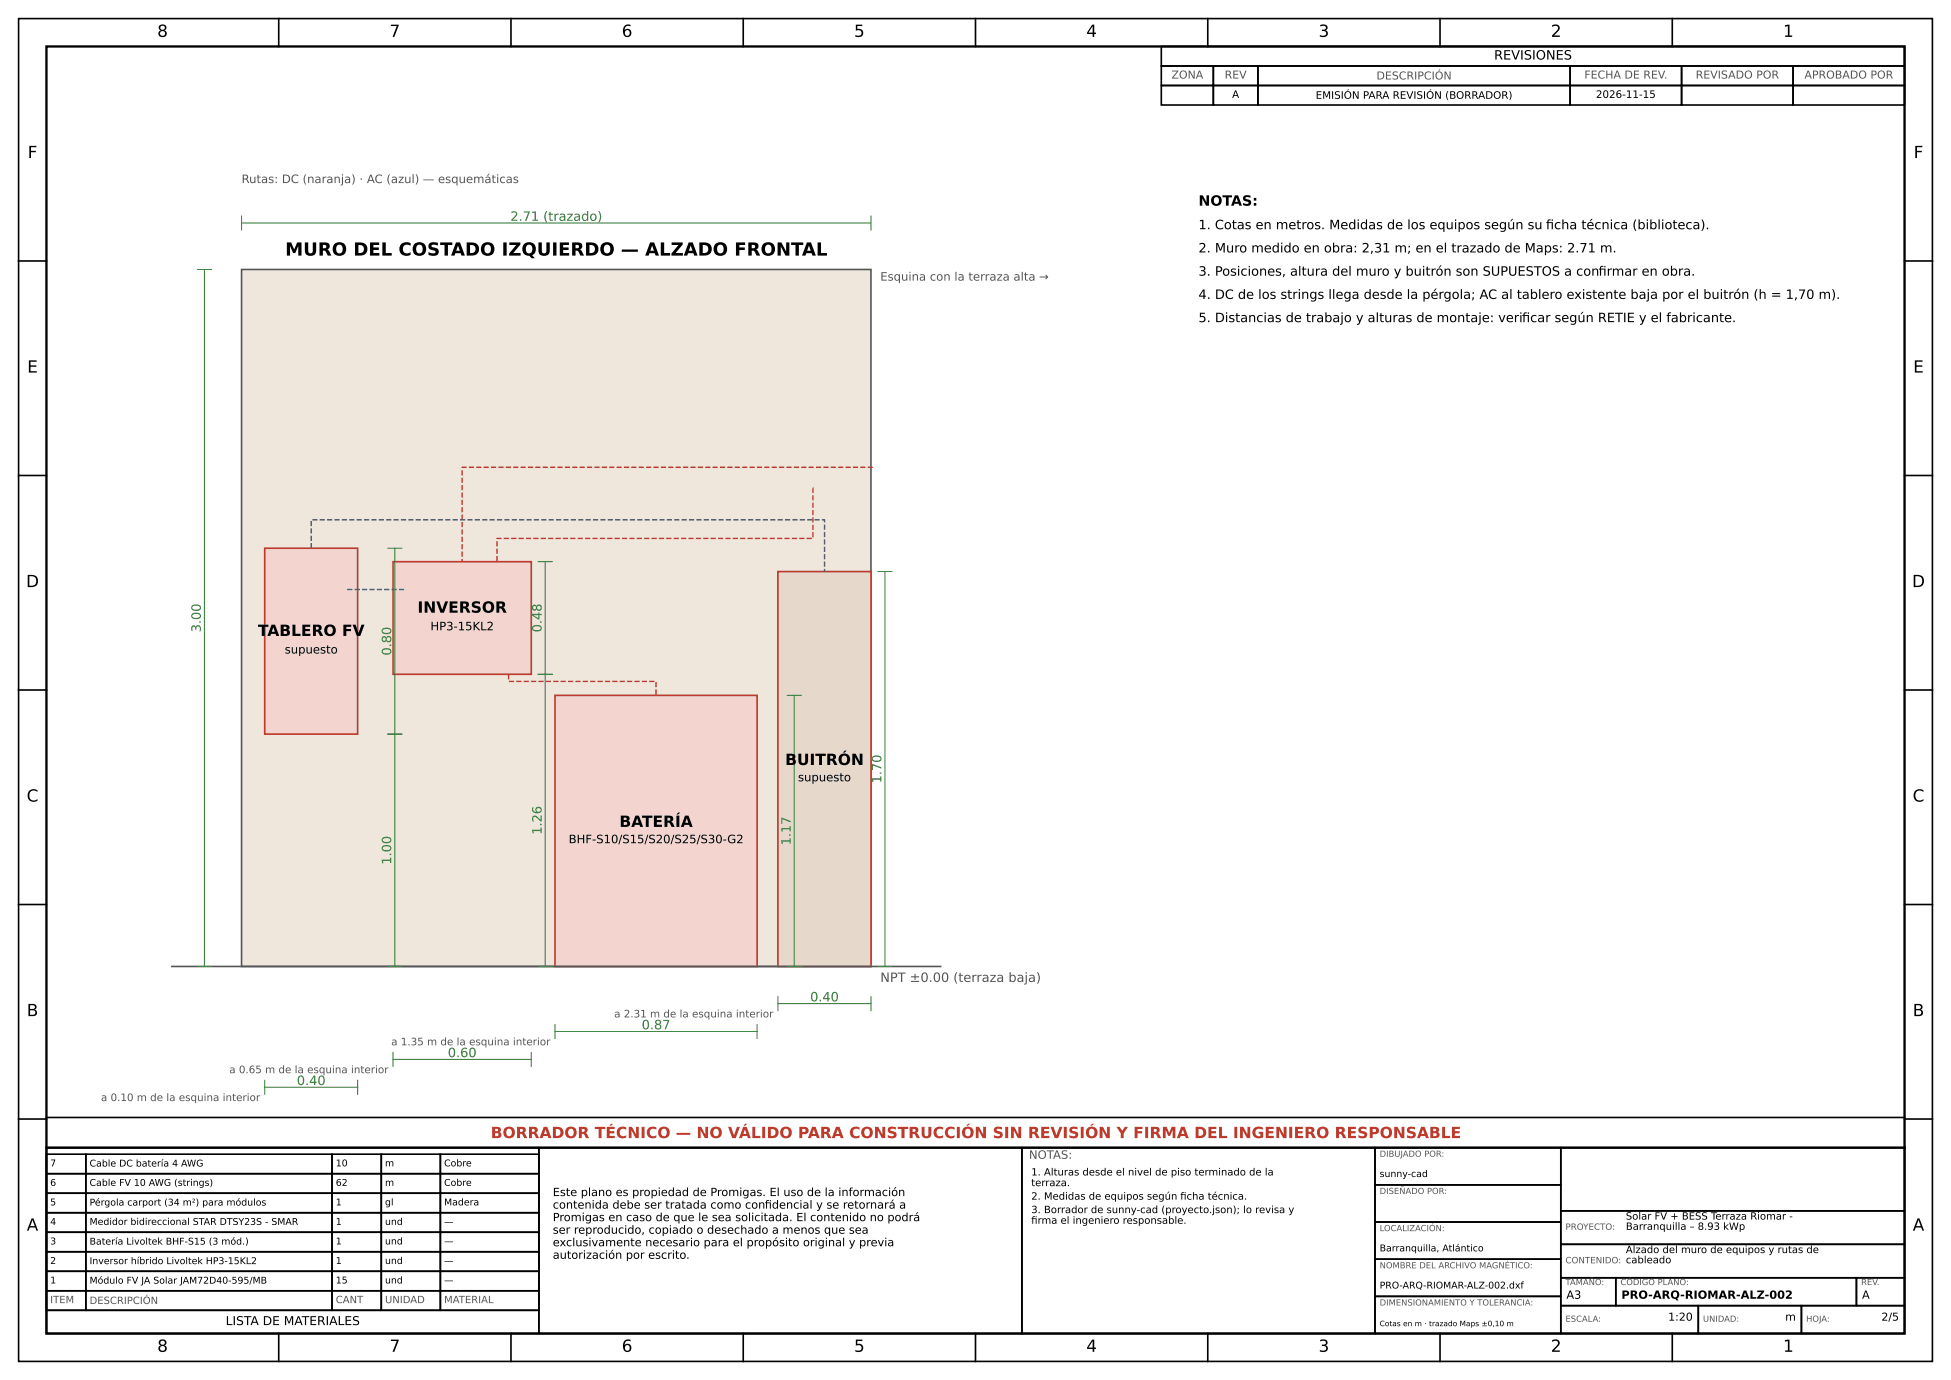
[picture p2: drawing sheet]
<svg xmlns="http://www.w3.org/2000/svg" width="420mm" height="297mm" viewBox="0 0 420 297" stroke-linecap="round" stroke-linejoin="round" font-family="sans-serif">
<defs><g id="words">
<text font-size="3.9" x="61.4" y="55">MURO DEL COSTADO IZQUIERDO — ALZADO FRONTAL</text>
<g font-size="3.6">
<text x="33.9" y="7.9">8</text>
<text x="83.9" y="7.9">7</text>
<text x="133.9" y="7.9">6</text>
<text x="183.9" y="7.9">5</text>
<text x="233.9" y="7.9">4</text>
<text x="283.9" y="7.9">3</text>
<text x="333.9" y="7.9">2</text>
<text x="383.9" y="7.9">1</text>
<text x="6" y="34">F</text>
<text x="412" y="34">F</text>
<text x="5.9" y="80.2">E</text>
<text x="411.9" y="80.2">E</text>
<text x="5.6" y="126.4">D</text>
<text x="411.6" y="126.4">D</text>
<text x="5.7" y="172.5">C</text>
<text x="411.7" y="172.5">C</text>
<text x="5.8" y="218.7">B</text>
<text x="411.8" y="218.7">B</text>
<text x="5.8" y="264.9">A</text>
<text x="411.8" y="264.9">A</text>
<text x="33.9" y="290.9">8</text>
<text x="83.9" y="290.9">7</text>
<text x="133.9" y="290.9">6</text>
<text x="183.9" y="290.9">5</text>
<text x="233.9" y="290.9">4</text>
<text x="283.9" y="290.9">3</text>
<text x="333.9" y="290.9">2</text>
<text x="383.9" y="290.9">1</text>
</g>
<g font-size="3.3">
<text x="89.9" y="131.9">INVERSOR</text>
<text x="55.5" y="136.9">TABLERO FV</text>
<text x="169" y="164.6">BUITRÓN</text>
<text x="133.3" y="178">BATERÍA</text>
</g>
<text font-size="3.3" fill="#c0392b" x="105.6" y="244.9">BORRADOR TÉCNICO — NO VÁLIDO PARA CONSTRUCCIÓN SIN REVISIÓN Y FIRMA DEL INGENIERO RESPONSABLE</text>
<text font-size="3.1" x="258" y="44.3">NOTAS:</text>
<g font-size="2.8">
<text x="321.6" y="12.8">REVISIONES</text>
<text x="258" y="49.3">1. Cotas en metros. Medidas de los equipos según su fcha técnica (biblioteca).</text>
<text x="332.8" y="49.3">i</text>
<text x="258" y="54.3">2. Muro medido en obra: 2,31 m; en el trazado de Maps: 2.71 m.</text>
<text x="258" y="59.3">3. Posiciones, altura del muro y buitrón son SUPUESTOS a confrmar en obra.</text>
<text x="344.1" y="59.3">i</text>
<text x="258" y="64.3">4. DC de los strings llega desde la pérgola; AC al tablero existente baja por el buitrón (h = 1,70 m).</text>
<text x="258" y="69.3">5. Distancias de trabajo y alturas de montaje: verifcar según RETIE y el fabricante.</text>
<text x="327.7" y="69.3">i</text>
</g>
<g font-size="2.8" fill="#2e7d32">
<text x="109.9" y="47.5">2.71 (trazado)</text>
<text x="43.2" y="136.1" transform="rotate(-90 43.2 136.1)">3.00</text>
<text x="116.6" y="136.1" transform="rotate(-90 116.6 136.1)">0.48</text>
<text x="84.2" y="141.1" transform="rotate(-90 84.2 141.1)">0.80</text>
<text x="189.7" y="168.6" transform="rotate(-90 189.7 168.6)">1.70</text>
<text x="116.6" y="179.6" transform="rotate(-90 116.6 179.6)">1.26</text>
<text x="170.2" y="181.9" transform="rotate(-90 170.2 181.9)">1.17</text>
<text x="84.2" y="186.1" transform="rotate(-90 84.2 186.1)">1.00</text>
<text x="174.4" y="215.5">0.40</text>
<text x="138.1" y="221.5">0.87</text>
<text x="96.4" y="227.5">0.60</text>
<text x="63.9" y="233.5">0.40</text>
</g>
<text font-size="2.8" fill="#555" x="189.5" y="211.3">NPT ±0.00 (terraza baja)</text>
<text font-size="2.6" x="48.6" y="285.2">LISTA DE MATERIALES</text>
<g font-size="2.5" fill="#555">
<text x="52" y="39.4">Rutas: DC (naranja) · AC (azul) — esquemáticas</text>
<text x="189.5" y="60.4">Esquina con la terraza alta →</text>
<text x="221.5" y="249.4">NOTAS:</text>
</g>
<g font-size="2.5">
<text x="92.7" y="135.6">HP3-15KL2</text>
<text x="61.3" y="140.6">supuesto</text>
<text x="171.8" y="168.1">supuesto</text>
<text x="122.4" y="181.5">BHF-S10/S15/S20/S25/S30-G2</text>
</g>
<g font-size="2.4" fill="#555">
<text x="252.2" y="16.9">ZONA</text>
<text x="263.6" y="16.9">REV</text>
<text x="296.3" y="17.1">DESCRIPCIÓN</text>
<text x="341.1" y="16.9">FECHA DE REV.</text>
<text x="365" y="16.9">REVISADO POR</text>
<text x="388.4" y="16.9">APROBADO POR</text>
</g>
<g font-size="2.4">
<text x="119" y="257.4">Este plano es propiedad de Promigas. El uso de la información</text>
<text x="119" y="260.1">contenida debe ser tratada como confdencial y se retornará a</text>
<text x="119" y="262.8">Promigas en caso de que le sea solicitada. El contenido no podrá</text>
<text x="164.6" y="260.1">i</text>
<text x="119" y="265.5">ser reproducido, copiado o desechado a menos que sea</text>
<text x="119" y="268.2">exclusivamente necesario para el propósito original y previa</text>
<text x="119" y="270.9">autorización por escrito.</text>
<text x="337.2" y="279.5">A3</text>
<text x="349" y="279.5">PRO-ARQ-RIOMAR-ALZ-002</text>
<text x="400.8" y="279.5">A</text>
<text x="359.1" y="284.2">1:20</text>
<text x="384.3" y="284.2">m</text>
<text x="405" y="284.2">2/5</text>
</g>
<g font-size="2.2">
<text x="265.2" y="21.1">A</text>
<text x="283.2" y="21.3">EMISIÓN PARA REVISIÓN (BORRADOR)</text>
<text x="343.6" y="21.1">2026-11-15</text>
<text x="222" y="253">1. Alturas desde el nivel de piso terminado de la</text>
<text x="222" y="255.3">terraza.</text>
<text x="222" y="258.2">2. Medidas de equipos según fcha técnica.</text>
<text x="222" y="261.1">3. Borrador de sunny-cad (proyecto.json); lo revisa y</text>
<text x="222" y="263.4">frma el ingeniero responsable.</text>
<text x="222" y="263.4">i</text>
<text x="254.1" y="258.2">i</text>
<text x="350" y="262.5">Solar FV + BESS Terraza Riomar -</text>
<text x="350" y="264.7">Barranquilla – 8.93 kWp</text>
<text x="350" y="269.7">Alzado del muro de equipos y rutas de</text>
<text x="350" y="271.9">cableado</text>
</g>
<g font-size="2.2" fill="#555">
<text x="132.2" y="219">a 2.31 m de la esquina interior</text>
<text x="84.2" y="225">a 1.35 m de la esquina interior</text>
<text x="49.4" y="231">a 0.65 m de la esquina interior</text>
<text x="21.7" y="237">a 0.10 m de la esquina interior</text>
<text x="10.8" y="280.5">ITEM</text>
<text x="19.3" y="280.6">DESCRIPCIÓN</text>
<text x="72.3" y="280.5">CANT</text>
<text x="82.9" y="280.5">UNIDAD</text>
<text x="95.6" y="280.5">MATERIAL</text>
</g>
<g font-size="2">
<text x="10.8" y="251">7</text>
<text x="19.3" y="251.1">Cable DC batería 4 AWG</text>
<text x="72.3" y="251">10</text>
<text x="82.9" y="251">m</text>
<text x="95.6" y="251">Cobre</text>
<text x="10.8" y="255.2">6</text>
<text x="19.3" y="255.2">Cable FV 10 AWG (strings)</text>
<text x="72.3" y="255.2">62</text>
<text x="82.9" y="255.2">m</text>
<text x="95.6" y="255.2">Cobre</text>
<text x="297" y="253.3">sunny-cad</text>
<text x="10.8" y="263.6">4</text>
<text x="10.8" y="259.4">5</text>
<text x="19.3" y="263.6">Medidor bidireccional STAR DTSY23S - SMAR</text>
<text x="19.3" y="259.5">Pérgola carport (34 m²) para módulos</text>
<text x="72.3" y="263.6">1</text>
<text x="72.3" y="259.4">1</text>
<text x="82.9" y="263.6">und</text>
<text x="82.9" y="259.4">gl</text>
<text x="95.6" y="263.6">—</text>
<text x="95.6" y="259.4">Madera</text>
<text x="10.8" y="267.8">3</text>
<text x="19.3" y="267.9">Batería Livoltek BHF-S15 (3 mód.)</text>
<text x="72.3" y="267.8">1</text>
<text x="82.9" y="267.8">und</text>
<text x="95.6" y="267.8">—</text>
<text x="297" y="269.3">Barranquilla, Atlántico</text>
<text x="10.8" y="272">2</text>
<text x="19.3" y="272.1">Inversor híbrido Livoltek HP3-15KL2</text>
<text x="72.3" y="272">1</text>
<text x="82.9" y="272">und</text>
<text x="95.6" y="272">—</text>
<text x="10.8" y="276.2">1</text>
<text x="19.3" y="276.3">Módulo FV JA Solar JAM72D40-595/MB</text>
<text x="72.3" y="276.2">15</text>
<text x="82.9" y="276.2">und</text>
<text x="95.6" y="276.2">—</text>
<text x="297" y="277.3">PRO-ARQ-RIOMAR-ALZ-002.dxf</text>
</g>
<g font-size="1.9" fill="#555">
<text x="337" y="264.7">PROYECTO:</text>
<text x="337" y="271.9">CONTENIDO:</text>
</g>
<g font-size="1.8" fill="#555">
<text x="297" y="249">DIBUJADO POR:</text>
<text x="297" y="257">DISEÑADO POR:</text>
<text x="297" y="265">LOCALIZACIÓN:</text>
<text x="297" y="273">NOMBRE DEL ARCHIVO MAGNÉTICO:</text>
<text x="297" y="281">DIMENSIONAMIENTO Y TOLERANCIA:</text>
<text x="337" y="276.6">TAMAÑO:</text>
<text x="348.8" y="276.6">CÓDIGO PLANO:</text>
<text x="400.6" y="276.6">REV.</text>
<text x="337" y="284.5">ESCALA:</text>
<text x="366.6" y="284.5">UNIDAD:</text>
<text x="388.8" y="284.5">HOJA:</text>
</g>
<text font-size="1.6" x="297" y="285.4">Cotas en m · trazado Maps ±0,10 m</text>
</g></defs>
<path d="M52 58h135.5v150h-135.5z" fill="#efe6dc" stroke="#555" stroke-width=".35"/>
<g fill="#f4d4cf" stroke="#c0392b" stroke-width=".35">
<path d="M84.6 120.9h29.8v24.2h-29.8z"/>
<path d="M119.5 149.7h43.5v58.3h-43.5z"/>
</g>
<path d="M167.5 123h20v85h-20z" fill="#e6d9cc" stroke="#c0392b" stroke-width=".35"/>
<path d="M57 118h20v40h-20z" fill="#f4d4cf" stroke="#c0392b" stroke-width=".35"/>
<g fill="none" stroke="#000" stroke-width=".35">
<path d="M4 4h412v289h-412zM60 4v6M110 4v6M160 4v6M210 4v6M250 10h160v4.2h-160zM250 14.2h11.2v4.2h-11.2zM250 18.4h11.2v4.2h-11.2zM260 4v6M261.2 14.2h9.6v4.2h-9.6zM261.2 18.4h9.6v4.2h-9.6zM270.8 14.2h67.2v4.2h-67.2z"/>
<path d="M270.8 18.4h67.2v4.2h-67.2zM310 4v6M338 14.2h24v4.2h-24zM338 18.4h24v4.2h-24zM360 4v6M362 14.2h24v4.2h-24zM362 18.4h24v4.2h-24zM386 14.2h24v4.2h-24zM386 18.4h24v4.2h-24zM4 56.2h6M410 56.2h6M4 102.3h6"/>
<path d="M410 102.3h6M4 148.5h6M410 148.5h6M4 194.7h6M410 194.7h6M4 240.8h6M10 247h106v40h-106zM10 256.8h8.5v4.2h-8.5zM10 252.6h8.5v4.2h-8.5zM10 248.4h8.5v4.2h-8.5zM10 240.5h400M18.5 256.8h53v4.2h-53z"/>
<path d="M18.5 252.6h53v4.2h-53zM18.5 248.4h53v4.2h-53zM71.5 256.8h10.6v4.2h-10.6zM71.5 252.6h10.6v4.2h-10.6zM71.5 248.4h10.6v4.2h-10.6zM82.1 256.8h12.7v4.2h-12.7zM82.1 252.6h12.7v4.2h-12.7zM82.1 248.4h12.7v4.2h-12.7zM94.8 256.8h21.2v4.2h-21.2zM94.8 252.6h21.2v4.2h-21.2zM94.8 248.4h21.2v4.2h-21.2zM116 247h104v40h-104z"/>
<path d="M220 247h76v40h-76zM296 247h40v8h-40zM296 255h40v8h-40zM336 247h74v13.6h-74zM410 240.8h6M10 277.8h8.5v4.2h-8.5zM10 273.6h8.5v4.2h-8.5zM10 269.4h8.5v4.2h-8.5zM10 265.2h8.5v4.2h-8.5zM10 261h8.5v4.2h-8.5zM18.5 277.8h53v4.2h-53zM18.5 273.6h53v4.2h-53z"/>
<path d="M18.5 269.4h53v4.2h-53zM18.5 265.2h53v4.2h-53zM18.5 261h53v4.2h-53zM71.5 277.8h10.6v4.2h-10.6zM71.5 273.6h10.6v4.2h-10.6zM71.5 269.4h10.6v4.2h-10.6zM71.5 265.2h10.6v4.2h-10.6zM71.5 261h10.6v4.2h-10.6zM82.1 277.8h12.7v4.2h-12.7zM82.1 273.6h12.7v4.2h-12.7zM82.1 269.4h12.7v4.2h-12.7zM82.1 265.2h12.7v4.2h-12.7z"/>
<path d="M82.1 261h12.7v4.2h-12.7zM94.8 277.8h21.2v4.2h-21.2zM94.8 273.6h21.2v4.2h-21.2zM94.8 269.4h21.2v4.2h-21.2zM94.8 265.2h21.2v4.2h-21.2zM94.8 261h21.2v4.2h-21.2zM296 263h40v8h-40zM296 271h40v8h-40zM296 279h40v8h-40zM336 260.6h74v7.2h-74zM336 267.8h74v7.2h-74zM336 275h11.8v6h-11.8z"/>
<path d="M347.8 275h51.8v6h-51.8zM399.6 275h10.4v6h-10.4zM10 282h106M60 287v6M110 287v6M160 287v6M210 287v6M260 287v6M310 287v6M336 281h29.6v6h-29.6zM360 287v6M365.6 281h22.2v6h-22.2z"/>
<path d="M387.8 281h22.2v6h-22.2z"/>
</g>
<path d="M10 10h400v277h-400zM10 247h400" fill="none" stroke="#000" stroke-width=".5"/>
<path d="M37 208h165.5" fill="none" stroke="#555" stroke-width=".35"/>
<path d="M175 105v10.9h-68v5M187.9 100.6h-88.4v20.3M109.5 145.1v1.6h31.7v3" fill="none" stroke="#c0392b" stroke-width=".3" stroke-dasharray="1.1 .5" stroke-linecap="butt"/>
<path d="M67 118v-6.1h110.5v11.1M87 126.9h-12.5" fill="none" stroke="#1f4e9c" stroke-width=".3" stroke-dasharray="1.1 .5" stroke-linecap="butt"/>
<g fill="none" stroke="#2e7d32" stroke-width=".22">
<path d="M42.5 58h3M44 58v150M52 48h135.5M52 46.5v3M187.5 46.5v3M83.5 118h3M85 118v90M115.9 120.9h3M117.4 120.9v87.1M189 123h3M190.5 123v85M83.5 158h3"/>
<path d="M115.9 145.1h3M169.5 149.7h3M171 149.7v58.3M42.5 208h3M83.5 208h3M115.9 208h3M167.5 216h20M167.5 214.5v3M169.5 208h3M187.5 214.5v3M189 208h3M57 234h20"/>
<path d="M57 232.5v3M77 232.5v3M84.6 228h29.8M84.6 226.5v3M114.4 226.5v3M119.5 222h43.5M119.5 220.5v3M163 220.5v3"/>
</g>
<use href="#words"/>
</svg>
